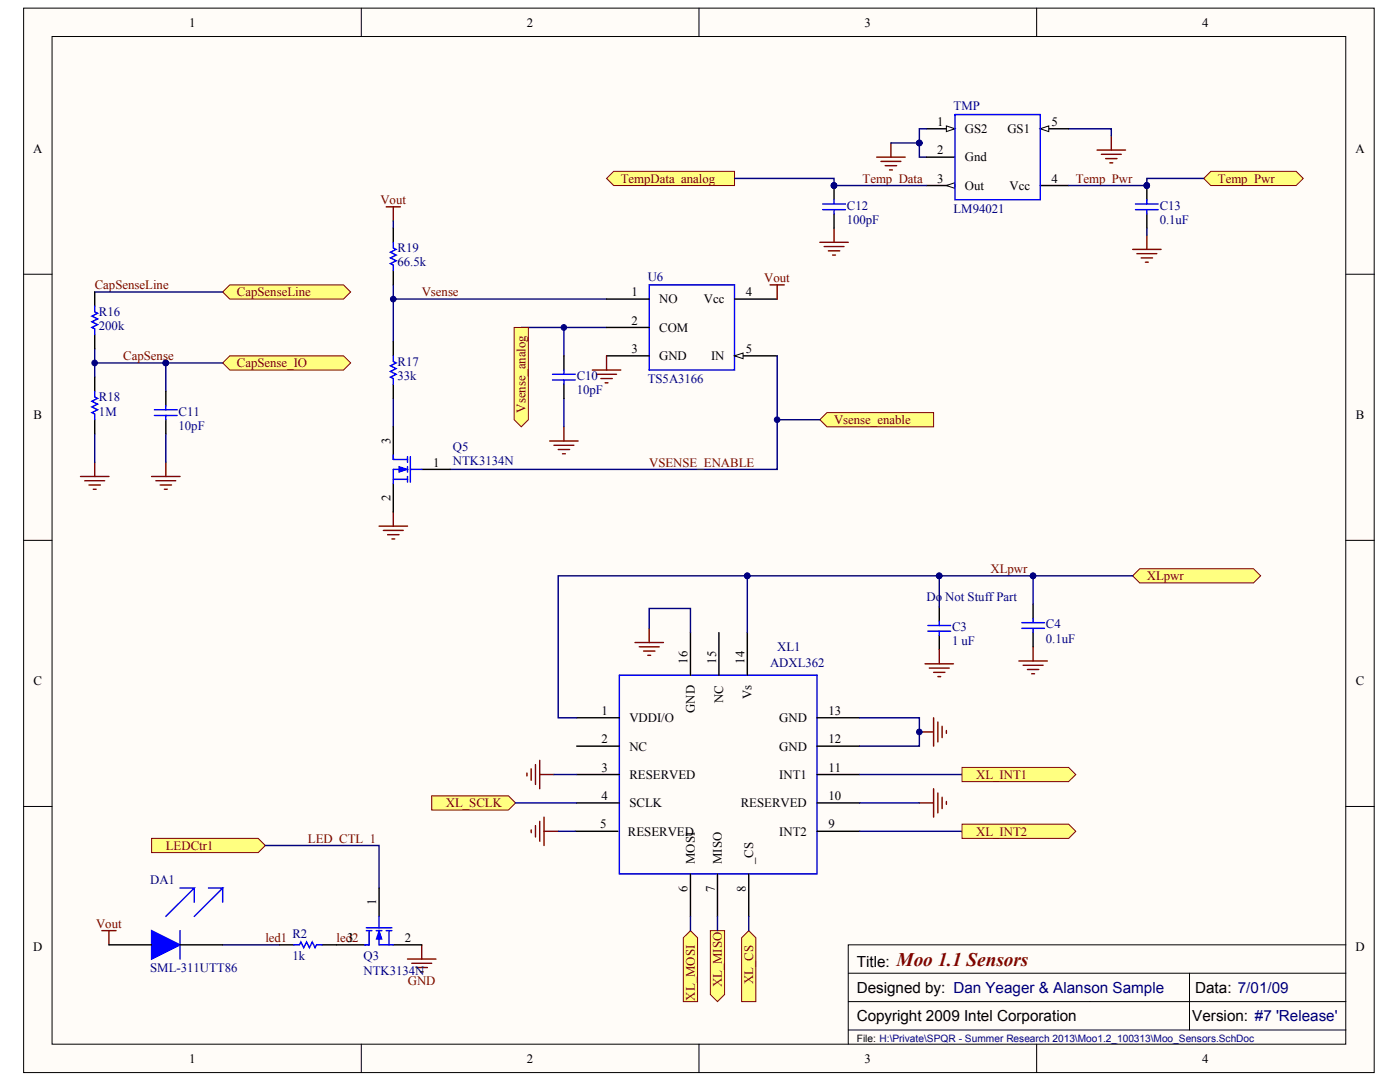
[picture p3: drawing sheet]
<svg xmlns="http://www.w3.org/2000/svg" width="279mm" height="216mm" viewBox="0 0 279 216" stroke-linecap="round" stroke-linejoin="round" font-family="sans-serif">
<defs><g id="words">
<text font-size="3.8" fill="#800000" x="178.7" y="192.4">Moo 1.1 Sensors</text>
<g font-size="3">
<text x="170.8" y="192.6">Title:</text>
<text x="170.8" y="197.7">Designed by: Dan Yeager &amp; Alanson Sample</text>
<text x="238.2" y="197.7">Data: 7/01/09</text>
<text x="170.8" y="203.4">Copyright 2009 Intel Corporation</text>
<text x="237.6" y="203.4">Version: #7 'Release'</text>
</g>
<g font-size="2.6">
<text x="37.7" y="5.3">1</text>
<text x="105" y="5.3">2</text>
<text x="172.3" y="5.3">3</text>
<text x="239.6" y="5.3">4</text>
<text x="186.8" y="25.1">1</text>
<text x="192.3" y="26.5">GS2</text>
<text x="200.8" y="26.5">GS1</text>
<text x="209.6" y="25.1">5</text>
<text x="6.6" y="30.4">A</text>
<text x="186.8" y="30.7">2</text>
<text x="192.3" y="32.2">Gnd</text>
<text x="270.2" y="30.4">A</text>
<text x="186.8" y="36.4">3</text>
<text x="192.3" y="37.8">Out</text>
<text x="201.2" y="37.8">Vcc</text>
<text x="209.6" y="36.4">4</text>
<text x="125.8" y="59">1</text>
<text x="148.7" y="59">4</text>
<text x="125.8" y="64.7">2</text>
<text x="131.4" y="60.4">NO</text>
<text x="140.3" y="60.4">Vcc</text>
<text x="125.8" y="70.3">3</text>
<text x="131.4" y="66.1">COM</text>
<text x="131.4" y="71.7">GND</text>
<text x="141.7" y="71.7">IN</text>
<text x="148.7" y="70.3">5</text>
<text x="6.7" y="83.4">B</text>
<text x="270.3" y="83.4">B</text>
<text x="77.8" y="88.4" transform="rotate(-90 77.8 88.4)">3</text>
<text x="86.3" y="92.9">1</text>
<text x="77.8" y="99.8" transform="rotate(-90 77.8 99.8)">2</text>
<text x="6.7" y="136.4">C</text>
<text x="137.1" y="132.2" transform="rotate(-90 137.1 132.2)">16</text>
<text x="142.7" y="132.2" transform="rotate(-90 142.7 132.2)">15</text>
<text x="148.4" y="132.2" transform="rotate(-90 148.4 132.2)">14</text>
<text x="270.3" y="136.4">C</text>
<text x="119.9" y="142.4">1</text>
<text x="125.4" y="143.8">VDDI/O</text>
<text x="138.5" y="142" transform="rotate(-90 138.5 142)">GND</text>
<text x="144.2" y="140" transform="rotate(-90 144.2 140)">NC</text>
<text x="149.8" y="139.3" transform="rotate(-90 149.8 139.3)">Vs</text>
<text x="155.3" y="143.8">GND</text>
<text x="165.1" y="142.4">13</text>
<text x="119.9" y="148.1">2</text>
<text x="125.4" y="149.5">NC</text>
<text x="155.3" y="149.5">GND</text>
<text x="165.1" y="148.1">12</text>
<text x="119.9" y="153.7">3</text>
<text x="125.4" y="155.1">RESERVED</text>
<text x="155.3" y="155.1">INT1</text>
<text x="165.1" y="153.7">11</text>
<text x="119.9" y="159.4">4</text>
<text x="125.4" y="160.8">SCLK</text>
<text x="147.6" y="160.8">RESERVED</text>
<text x="165.1" y="159.4">10</text>
<text x="119.6" y="165">5</text>
<text x="125.1" y="166.4">RESERVED</text>
<text x="155.3" y="166.4">INT2</text>
<text x="165.1" y="165">9</text>
<text x="138.5" y="172.1" transform="rotate(-90 138.5 172.1)">MOSI</text>
<text x="143.9" y="172.1" transform="rotate(-90 143.9 172.1)">MISO</text>
<text x="150.1" y="172.1" transform="rotate(-90 150.1 172.1)">_CS</text>
<text x="137.1" y="177.6" transform="rotate(-90 137.1 177.6)">6</text>
<text x="142.5" y="177.6" transform="rotate(-90 142.5 177.6)">7</text>
<text x="148.7" y="177.6" transform="rotate(-90 148.7 177.6)">8</text>
<text x="75" y="180.3" transform="rotate(-90 75 180.3)">1</text>
<text x="6.6" y="189.4">D</text>
<text x="69.2" y="187.6">3</text>
<text x="80.7" y="187.6">2</text>
<text x="270.2" y="189.4">D</text>
<text x="37.7" y="211.7">1</text>
<text x="105" y="211.7">2</text>
<text x="172.3" y="211.7">3</text>
<text x="239.6" y="211.7">4</text>
</g>
<g font-size="2.6" fill="#000080">
<text x="190.1" y="22">TMP</text>
<text x="168.8" y="41.8">C12</text>
<text x="231.1" y="41.8">C13</text>
<text x="168.8" y="44.6">100pF</text>
<text x="190.1" y="42.3">LM94021</text>
<text x="231.1" y="44.6">0.1uF</text>
<text x="79.2" y="53.1">66.5k</text>
<text x="79.2" y="50.3">R19</text>
<text x="129.1" y="55.9">U6</text>
<text x="19.7" y="65.8">200k</text>
<text x="19.7" y="63">R16</text>
<text x="79.2" y="75.7">33k</text>
<text x="79.2" y="72.9">R17</text>
<text x="114.9" y="75.7">C10</text>
<text x="129.1" y="76.3">TS5A3166</text>
<text x="19.7" y="82.8">1M</text>
<text x="19.7" y="79.9">R18</text>
<text x="35.6" y="82.8">C11</text>
<text x="114.9" y="78.5">10pF</text>
<text x="35.6" y="85.6">10pF</text>
<text x="90.3" y="89.8">Q5</text>
<text x="90.3" y="92.7">NTK3134N</text>
<text x="184.7" y="119.8">Do Not Stuff Part</text>
<text x="189.8" y="125.7">C3</text>
<text x="208.5" y="125.2">C4</text>
<text x="154.9" y="129.7">XL1</text>
<text x="189.8" y="128.5">1 uF</text>
<text x="208.5" y="128">0.1uF</text>
<text x="153.5" y="132.8">ADXL362</text>
<text x="29.9" y="176">DA1</text>
<text x="58.3" y="191.3">1k</text>
<text x="58.3" y="186.8">R2</text>
<text x="72.4" y="191.3">Q3</text>
<text x="29.9" y="193.6">SML-311UTT86</text>
<text x="72.4" y="194.1">NTK3134N</text>
</g>
<g font-size="2.6" fill="#800000">
<text x="75.8" y="40.6">Vout</text>
<text x="123.7" y="36.4">TempData_analog</text>
<text x="171.9" y="36.4">Temp_Data</text>
<text x="214.4" y="36.4">Temp_Pwr</text>
<text x="242.8" y="36.4">Temp_Pwr</text>
<text x="18.9" y="57.6">CapSenseLine</text>
<text x="47.2" y="59">CapSenseLine</text>
<text x="84.1" y="59">Vsense</text>
<text x="152.3" y="56.2">Vout</text>
<text x="24.6" y="71.7">CapSense</text>
<text x="47.2" y="73.2">CapSense_IO</text>
<text x="104.8" y="82.2" transform="rotate(-90 104.8 82.2)">Vsense_analog</text>
<text x="166.2" y="84.4">Vsense_enable</text>
<text x="129.4" y="92.9">VSENSE_ENABLE</text>
<text x="197.4" y="114.1">XLpwr</text>
<text x="228.6" y="115.5">XLpwr</text>
<text x="194.6" y="155.1">XL_INT1</text>
<text x="88.9" y="160.8">XL_SCLK</text>
<text x="61.4" y="167.8">LED_CTL_1</text>
<text x="194.6" y="166.4">XL_INT2</text>
<text x="33" y="169.2">LEDCtr1</text>
<text x="19.2" y="184.8">Vout</text>
<text x="52.9" y="187.6">led1</text>
<text x="67.1" y="187.6">led2</text>
<text x="81.3" y="196.1">GND</text>
<text x="143.9" y="196.7" transform="rotate(-90 143.9 196.7)">XL_MISO</text>
<text x="150.1" y="196" transform="rotate(-90 150.1 196)">XL_CS</text>
<text x="138.5" y="199.3" transform="rotate(-90 138.5 199.3)">XL_MOSI</text>
</g>
<text font-size="2" x="170.8" y="207.5">File: H:\Private\SPQR - Summer Research 2013\Moo1.2_100313\Moo_Sensors.SchDoc</text>
</g></defs>
<g fill="#fffcf8" stroke="#000" stroke-width=".2">
<path d="M4.7 1.6h269.2v212h-269.2z"/>
<path d="M10.4 7.3h257.8v200.7h-257.8z"/>
</g>
<path d="M72 1.6v5.7M139.3 1.6v5.7M206.6 1.6v5.7M4.7 54.6h5.7M268.3 54.6h5.6M4.7 107.6h5.7M268.3 107.6h5.6M4.7 160.6h5.7M268.3 160.6h5.6M72 208v5.6M139.3 208v5.6M206.6 208v5.6" fill="none" stroke="#000" stroke-width=".2"/>
<g fill="none" stroke="#800000" stroke-width=".28">
<path d="M174.7 31.3h5.7M175.6 32.1h4M176.4 33h2.3M177.3 33.8h.6M177.6 28.5v2.8M218.7 29.9h5.6M219.5 30.7h4M220.4 31.6h2.2M221.2 32.4h.6M221.5 27.1v2.8M163.4 48.3h5.7M164.3 49.1h3.9"/>
<path d="M165.1 50h2.3M166 50.8h.5M166.2 45.4v2.9M225.8 49.7h5.6M226.6 50.5h4M227.5 51.4h2.2M228.3 52.2h.6M228.6 46.8v2.9"/>
</g>
<path d="M177.6 28.5h5.6v2.8h1.5M213 25.6h8.5v1.5M228.6 45.4v1.4" fill="none" stroke="#000080" stroke-width=".28"/>
<circle cx="183.2" cy="28.5" r=".56" fill="#000080" stroke="#000080" stroke-width=".2"/>
<path d="M207.3 25.6h5.7" fill="none" stroke="#000" stroke-width=".28"/>
<path d="M207.3 25.6l1.7-.5v1.1z" fill="#fffcf8" stroke="#000" stroke-width=".2"/>
<path d="M184.7 31.3h5.6M184.7 25.6h5.6M207.3 37h5.7" fill="none" stroke="#000" stroke-width=".28"/>
<path d="M188.6 25.1l1.7 .5-1.7 .6z" fill="#fffcf8" stroke="#000" stroke-width=".2"/>
<path d="M184.7 37h5.6" fill="none" stroke="#000" stroke-width=".28"/>
<path d="M188.6 37l1.7-.6v1.1z" fill="#fffcf8" stroke="#000" stroke-width=".2"/>
<path d="M190.3 22.8h17v17h-17z" fill="none" stroke="#00f" stroke-width=".28"/>
<path d="M184.7 25.6h-1.5v2.9M78.4 44v1.4M78.4 79.4v5.6M112.4 65.2v5.7M112.4 79.4v5.6" fill="none" stroke="#000080" stroke-width=".28"/>
<g fill="#000080" stroke="#000080" stroke-width=".2">
<circle cx="183.2" cy="28.5" r=".56"/>
<circle cx="112.4" cy="65.2" r=".56"/>
</g>
<g fill="none" stroke="#800000" stroke-width=".28">
<path d="M77 41.2h2.8M78.4 41.2v2.8M109.6 87.8h5.6M110.4 88.7h4M111.3 89.5h2.2M112.1 90.4h.6M112.4 85v2.8M75.6 104.8h5.6M76.4 105.6h4M77.3 106.5h2.2M78.1 107.3h.6M78.4 102v2.8"/>
<path d="M20.3 185.4h2.8M21.7 185.4v2.8M81.2 191h5.7M82.1 191.9h3.9M82.9 192.7h2.3M83.8 193.6h.5M84.1 188.2v2.8"/>
</g>
<g fill="#ffff80" stroke="#800000" stroke-width=".2">
<path d="M120.9 35.5l1.4-1.4h24.1v2.9h-24.1z" fill-rule="evenodd"/>
<path d="M239.9 35.5l1.4-1.4h17l1.5 1.4-1.5 1.5h-17z" fill-rule="evenodd"/>
</g>
<path d="M146.4 35.5h19.8v1.5h18.5M239.9 35.5h-11.3v1.5h-15.6" fill="none" stroke="#000080" stroke-width=".28"/>
<g fill="#000080" stroke="#000080" stroke-width=".2">
<circle cx="166.2" cy="37" r=".56"/>
<circle cx="228.6" cy="37" r=".56"/>
</g>
<path d="M30.2 167h21.3l1.4 1.4-1.4 1.4h-21.3z" fill-rule="evenodd" fill="#ffff80" stroke="#800000" stroke-width=".2"/>
<path d="M18.9 72.3h14.1v5.6M18.9 69.5v5.6M33 72.3h11.4M103.9 65.2h17M18.9 86.4v5.7M33 86.4v5.7M52.9 168.4h22.7v8.5" fill="none" stroke="#000080" stroke-width=".28"/>
<path d="M16 94.9h5.7M16.9 95.7h4M17.7 96.6h2.3M18.6 97.4h.6M18.9 92.1v2.8M30.2 94.9h5.7M31.1 95.7h3.9M31.9 96.6h2.3M32.8 97.4h.5M33 92.1v2.8" fill="none" stroke="#800000" stroke-width=".28"/>
<g fill="#000080" stroke="#000080" stroke-width=".2">
<circle cx="33" cy="72.3" r=".56"/>
<circle cx="18.9" cy="72.3" r=".56"/>
</g>
<path d="M44.4 72.3l1.4-1.4h22.7l1.4 1.4-1.4 1.4h-22.7z" fill-rule="evenodd" fill="#ffff80" stroke="#800000" stroke-width=".2"/>
<path d="M18.9 58.2h25.5M78.4 56.7v11.3M78.4 59.6h42.5M44.4 188.2h11.3" fill="none" stroke="#000080" stroke-width=".28"/>
<circle cx="78.4" cy="59.6" r=".56" fill="#000080" stroke="#000080" stroke-width=".2"/>
<path d="M129.4 56.7h17v17h-17z" fill="none" stroke="#00f" stroke-width=".28"/>
<path d="M120.9 59.6h8.5M146.4 59.6h8.5M120.9 65.2h8.5M120.9 70.9h8.5M146.4 70.9h8.5" fill="none" stroke="#000" stroke-width=".28"/>
<path d="M146.4 70.9l1.7-.6v1.1z" fill="#fffcf8" stroke="#000" stroke-width=".2"/>
<path d="M153.5 56.7h2.8M154.9 56.7v2.9M118.1 73.7h5.6M118.9 74.5h4M119.8 75.4h2.2M120.6 76.2h.6M120.9 70.9v2.8" fill="none" stroke="#800000" stroke-width=".28"/>
<g fill="#ffff80" stroke="#800000" stroke-width=".2">
<path d="M102.5 65.2h2.8v18.4l-1.4 1.4-1.4-1.4z" fill-rule="evenodd"/>
<path d="M163.4 83.6l1.4-1.4h21.3v2.8h-21.3z" fill-rule="evenodd"/>
</g>
<path d="M154.9 70.9v22.6h-65.2M154.9 83.6h8.5" fill="none" stroke="#000080" stroke-width=".28"/>
<circle cx="154.9" cy="83.6" r=".56" fill="#000080" stroke="#000080" stroke-width=".2"/>
<path d="M44.4 58.2l1.4-1.5h22.7l1.4 1.5-1.4 1.4h-22.7z" fill-rule="evenodd" fill="#ffff80" stroke="#800000" stroke-width=".2"/>
<path d="M169.1 193.8h99.2M169.1 199.5h99.2M237.1 193.8v11.3M268.3 188.2h-99.2v19.8M169.1 205.1h99.2" fill="none" stroke="#000" stroke-width=".2"/>
<path d="M30.2 185.4l5.7 2.8-5.7 2.8z" fill="#00f" stroke="#00f" stroke-width=".28"/>
<g fill="none" stroke="#00f" stroke-width=".28">
<path d="M166.2 39.8v.8M228.6 39.8v.8M78.4 48.3v1.1l.6 .3-1.2 .5 1.2 .6-1.2 .6 1.2 .5-1.2 .6 .6 .3v1.1M164 40.6h4.5M164 41.8h4.5M166.2 41.8v.8M226.3 40.6h4.6M226.3 41.8h4.6M228.6 41.8v.8M18.9 61v1.1l.5 .3-1.1 .6 1.1 .5-1.1 .6 1.1 .6-1.1 .5 .6 .3v1.1M18.9 77.9v1.2l.5 .3-1.1 .5 1.1 .6-1.1 .6 1.1 .5-1.1 .6 .6 .3v1.1M78.4 70.9v1.1l.6 .3-1.2 .6 1.2 .5-1.2 .6 1.2 .5-1.2 .6 .6 .3v1.1"/>
<path d="M110.1 75.7h4.6M110.1 74.5h4.6M112.4 73.7v.8M112.4 75.7v.8M30.8 82.7h4.5M30.8 81.6h4.5M33 80.8v.8M33 82.7v.9M78.4 90.7v.8h2.8M78.4 95.5h2.8M81.2 93.5h-2.8v2.8M81.2 90.9v1.2"/>
<path d="M81.2 92.9v1.2M81.2 94.9v1.1M81.8 93.5h2.3M81.8 90.9v5.1M35.9 176.9h2.8l-5.7 5.6M38.7 176.9v2.8M41.5 176.9h2.9l-5.7 5.6M44.4 176.9v2.8M35.9 185.4v5.6M58.6 188.2h1.1l.3-.6 .5 1.1 .6-1.1 .6 1.1 .5-1.1 .6 1.1 .3-.5h1.1M73 184.8h5.1M73 185.4h1.1"/>
<path d="M73.6 185.4v2.8h-.9M75 185.4h1.1M75.6 182.5v2.3M75.6 185.4v2.8h2.8M77 185.4h1.1M77.5 185.4v2.8"/>
</g>
<g fill="none" stroke="#000" stroke-width=".28">
<path d="M166.2 37v2.8M228.6 37v2.8M18.9 58.2v2.8M78.4 45.4v2.9M78.4 53.9v2.8M166.2 42.6v2.8M228.6 42.6v2.8M18.9 66.6v2.9M18.9 75.1v2.8M33 77.9v2.9M78.4 68v2.9M78.4 76.5v2.9"/>
<path d="M112.4 70.9v2.8M112.4 76.5v2.9M18.9 83.6v2.8M33 83.6v2.8M78.4 85v5.7M78.4 96.3v5.7M84.1 93.5h5.6M75.6 176.9v5.6M21.7 188.2h8.5M35.9 188.2h8.5M55.7 188.2h2.9M64.2 188.2h8.5"/>
<path d="M78.4 188.2h5.7"/>
</g>
<g fill="#000080" stroke="#000080" stroke-width=".2">
<circle cx="228.6" cy="37" r=".56"/>
<circle cx="166.2" cy="37" r=".56"/>
</g>
<g fill="#00f" stroke="#00f" stroke-width=".2">
<path d="M79.5 92.9l1.7 .6-1.7 .6z"/>
<path d="M75.6 185.4l.5 1.7h-1.1z"/>
</g>
<path d="M203.1 131.6h5.7M203.9 132.5h4M204.8 133.3h2.3M205.6 134.2h.6M205.9 128.8v2.8" fill="none" stroke="#800000" stroke-width=".28"/>
<g fill="#ffff80" stroke="#800000" stroke-width=".2">
<path d="M225.8 114.7l1.4-1.4h22.6l1.5 1.4-1.5 1.4h-22.6z" fill-rule="evenodd"/>
<path d="M86 158.5h15.3l1.5 1.4-1.5 1.4h-15.3z" fill-rule="evenodd"/>
<path d="M136.2 186.8l1.4-1.4 1.4 1.4v12.7h-2.8z" fill-rule="evenodd"/>
<path d="M147.8 186.8l1.4-1.4 1.5 1.4v12.7h-2.9z" fill-rule="evenodd"/>
</g>
<g fill="none" stroke="#000" stroke-width=".28">
<path d="M137.6 126v8.5M143.3 126v8.5M149 126v8.5M205.9 120.3v2.9M205.9 126v2.8M114.9 143h8.6M114.9 148.6h8.6M114.9 154.3h8.6M114.9 159.9h8.6M162.8 143h8.5M162.8 148.6h8.5M162.8 154.3h8.5"/>
<path d="M162.8 159.9h8.5M114.7 165.6h8.5M137.6 174.1v8.4M143 174.1v8.4M149.2 174.1v8.4M162.8 165.6h8.5"/>
</g>
<path d="M123.5 134.5h39.3v39.6h-39.3zM203.7 124h4.5M203.7 125.1h4.5M205.9 123.2v.8M205.9 125.1v.9" fill="none" stroke="#00f" stroke-width=".28"/>
<path d="M225.8 114.7h-19.9v5.6M149 126v-11.3h-37.7v28.3h3.6M171.3 143h11.9v5.6h-11.9M149.2 182.5v2.9" fill="none" stroke="#000080" stroke-width=".28"/>
<g fill="#000080" stroke="#000080" stroke-width=".2">
<circle cx="205.9" cy="114.7" r=".56"/>
<circle cx="148.9" cy="114.7" r=".56"/>
<circle cx="183.2" cy="145.8" r=".56"/>
</g>
<path d="M183.2 145.8h2.9M186.1 143v5.6M186.9 143.8v4M187.8 144.7v2.2M188.6 145.5v.6" fill="none" stroke="#800000" stroke-width=".28"/>
<path d="M141.6 185.4h2.8v12.7l-1.4 1.4-1.4-1.4z" fill-rule="evenodd" fill="#ffff80" stroke="#800000" stroke-width=".2"/>
<path d="M149 114.7h38.2v6.2M187.2 114.7h18.7M129.4 125.1v-3.9h8.2v4.8M102.8 159.9h12.1M110.4 154.3h4.5M171.3 154.3h20.4M111.3 165.6h3.4M171.3 165.6h20.4M137.6 182.5v2.9M143 182.5v2.9" fill="none" stroke="#000080" stroke-width=".28"/>
<g fill="none" stroke="#800000" stroke-width=".28">
<path d="M126.6 128h5.6M127.4 128.8h4M128.3 129.7h2.2M129.1 130.5h.6M129.4 125.1v2.9M184.4 132.2h5.6M185.2 133.1h4M186.1 133.9h2.2M186.9 134.8h.6M187.2 129.4v2.8M105 154v.5M105.9 153.1v2.3"/>
<path d="M106.7 152.3v3.9M107.6 151.4v5.7M107.6 154.3h2.8M105.9 165.3v.6M106.7 164.4v2.3M107.6 163.6v3.9M108.4 162.7v5.7M108.4 165.6h2.9"/>
</g>
<path d="M187.2 120.9v2.8M187.2 126.6v2.8" fill="none" stroke="#000" stroke-width=".28"/>
<path d="M184.9 124.6h4.6M184.9 125.7h4.6M187.2 123.7v.9M187.2 125.7v.9" fill="none" stroke="#00f" stroke-width=".28"/>
<g fill="#000080" stroke="#000080" stroke-width=".2">
<circle cx="187.2" cy="114.7" r=".56"/>
<circle cx="205.9" cy="114.7" r=".56"/>
<circle cx="148.9" cy="114.7" r=".56"/>
</g>
<g fill="#ffff80" stroke="#800000" stroke-width=".2">
<path d="M191.7 152.8h21.3l1.4 1.5-1.4 1.4h-21.3z" fill-rule="evenodd"/>
<path d="M191.7 164.2h21.3l1.4 1.4-1.4 1.4h-21.3z" fill-rule="evenodd"/>
</g>
<path d="M183.2 159.9h2.9M186.1 157.1v5.6M186.9 157.9v4M187.8 158.8v2.2M188.6 159.6v.6" fill="none" stroke="#800000" stroke-width=".28"/>
<path d="M171.3 159.9h11.9" fill="none" stroke="#000080" stroke-width=".28"/>
<use href="#words"/>
</svg>
